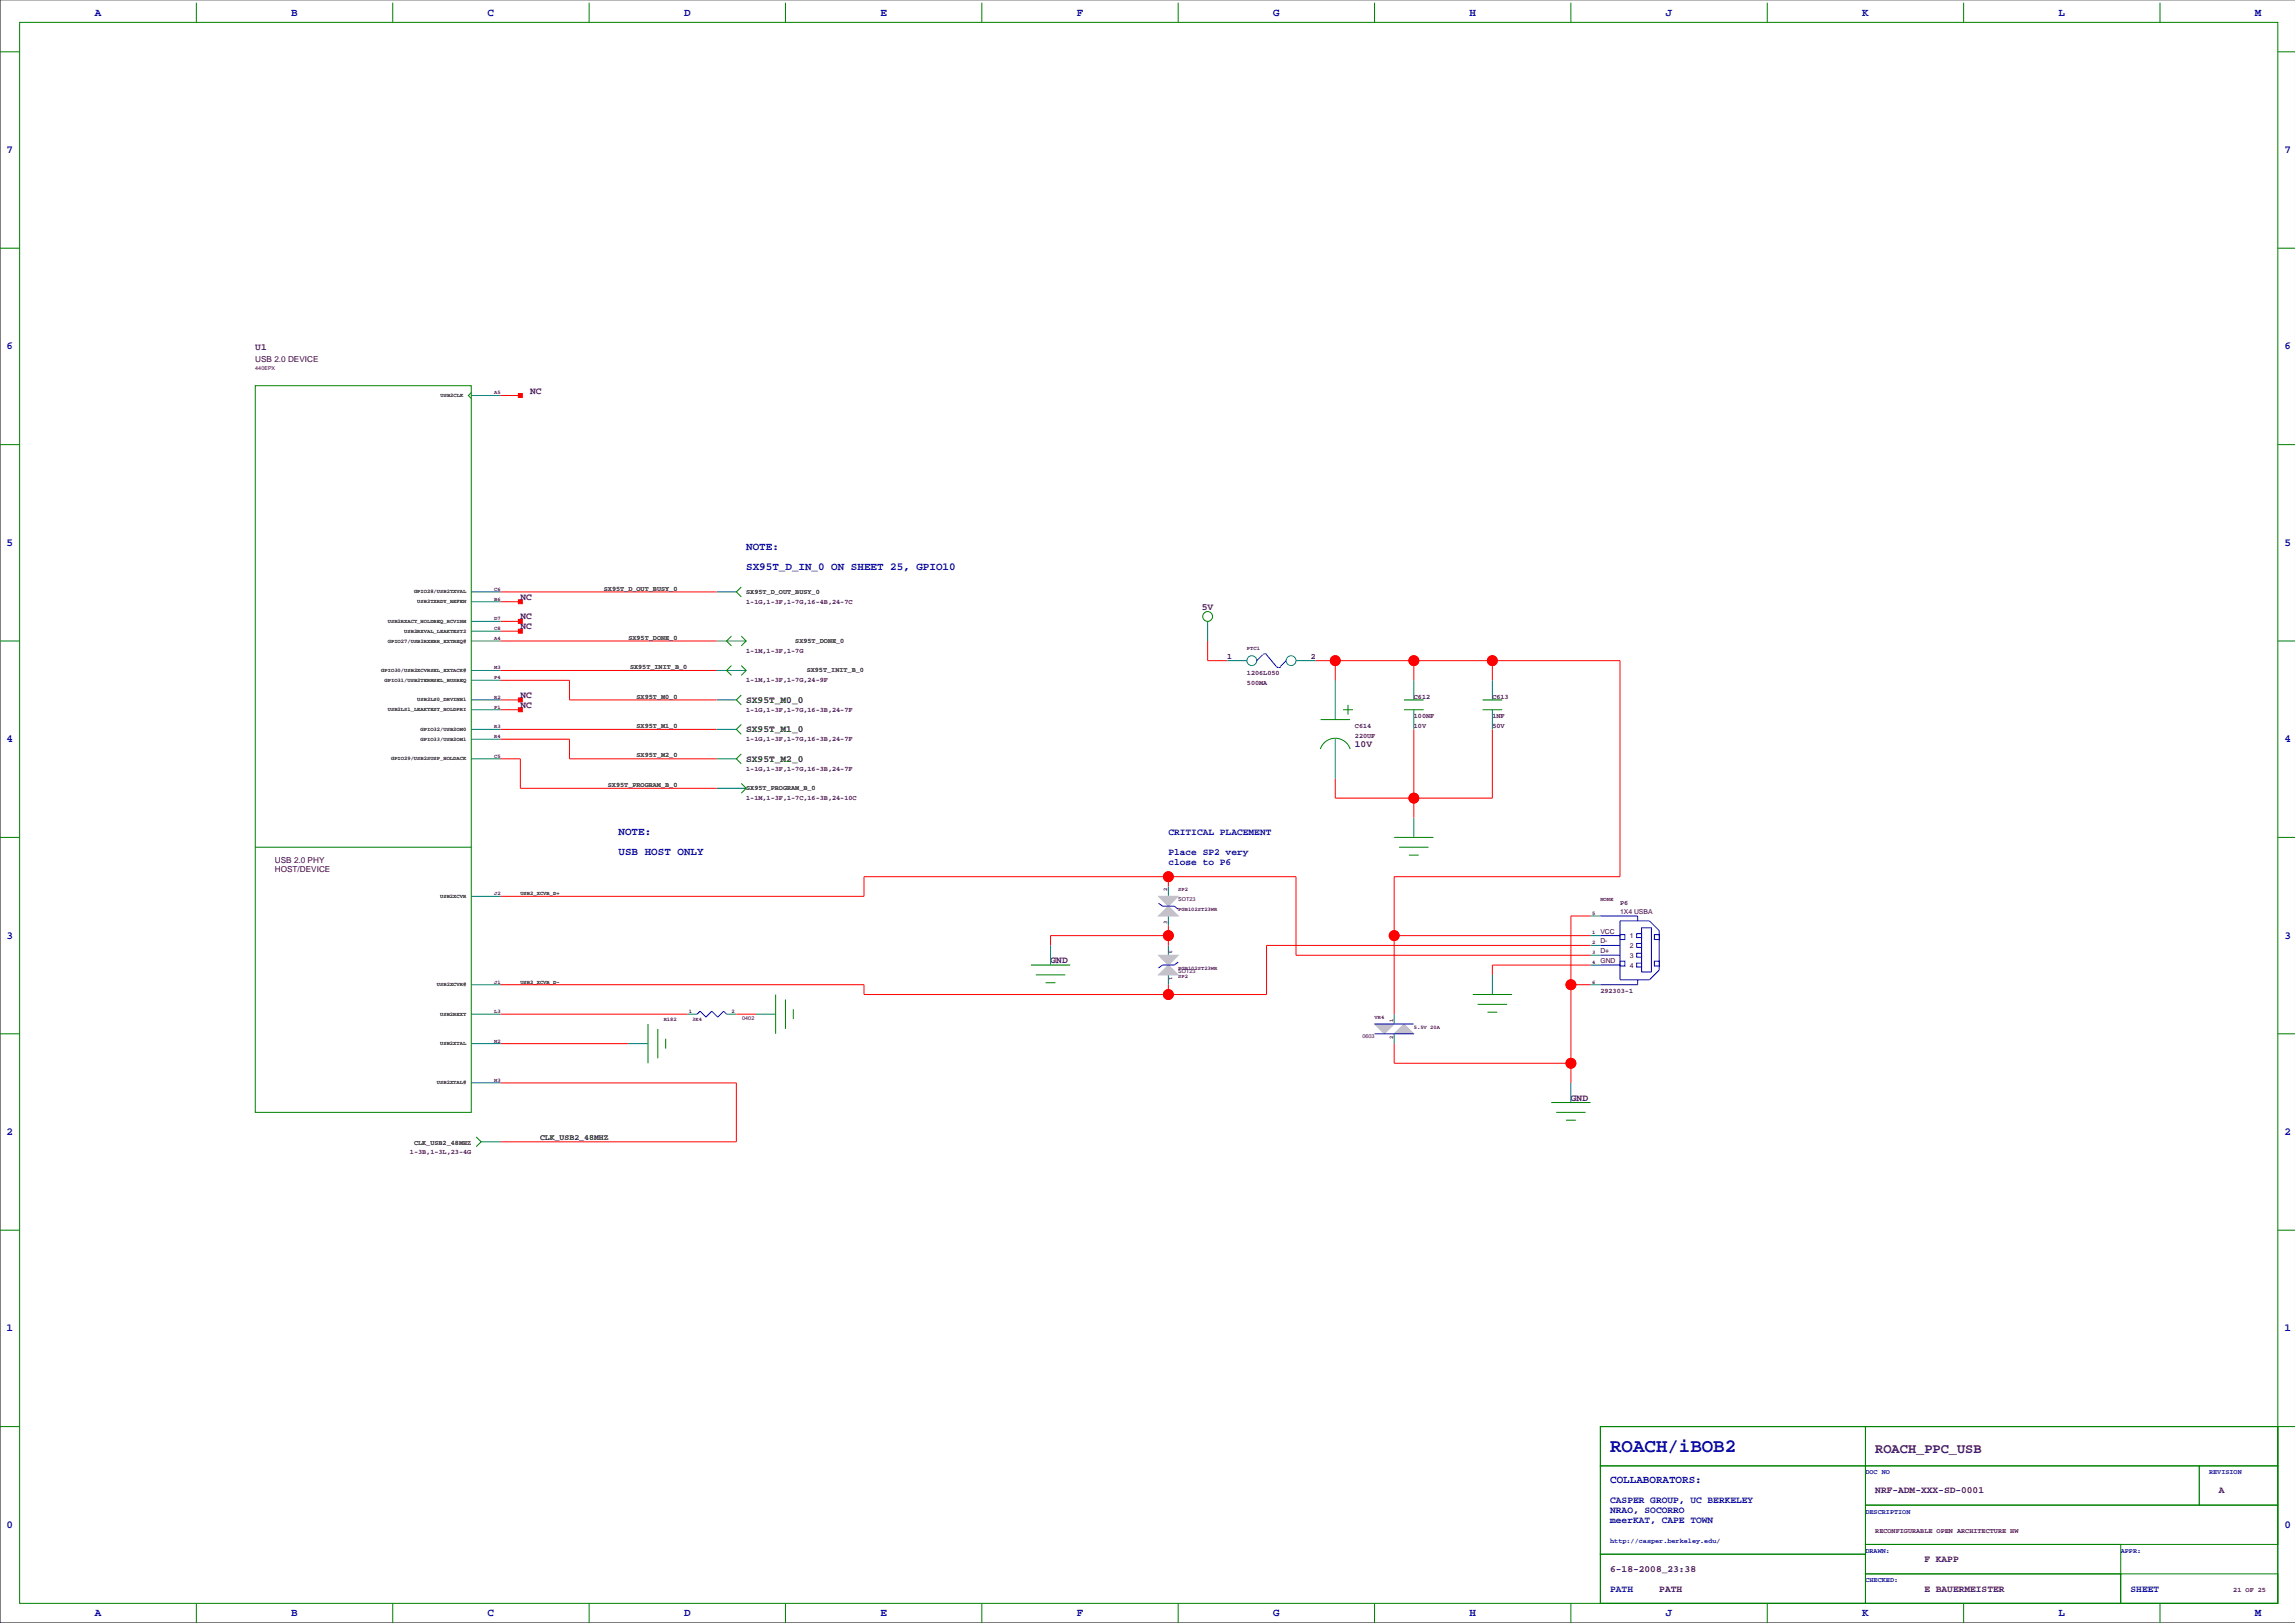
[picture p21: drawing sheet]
<svg xmlns="http://www.w3.org/2000/svg" width="594mm" height="420mm" viewBox="0 0 594 420" stroke-linecap="round" stroke-linejoin="round" font-family="sans-serif">
<defs><g id="words">
<text font-size="4.9" fill="#0000a0" x="416.6" y="375.6">ROACH/iBOB2</text>
<text font-size="3.5" fill="#400040" x="485.1" y="375.9">ROACH_PPC_USB</text>
<g font-size="2.8" fill="#0000a0">
<text x="24.6" y="4">A</text>
<text x="75.4" y="4">B</text>
<text x="126.2" y="4">C</text>
<text x="177" y="4">D</text>
<text x="227.8" y="4">E</text>
<text x="278.6" y="4">F</text>
<text x="329.4" y="4">G</text>
<text x="380.2" y="4">H</text>
<text x="431" y="4">J</text>
<text x="481.8" y="4">K</text>
<text x="532.6" y="4">L</text>
<text x="583.4" y="4">M</text>
<text x="1.7" y="39.6">7</text>
<text x="591" y="39.6">7</text>
<text x="1.7" y="90.4">6</text>
<text x="591" y="90.4">6</text>
<text x="1.7" y="141.2">5</text>
<text x="193" y="142.4">NOTE:</text>
<text x="591" y="141.2">5</text>
<text x="193" y="147.4">SX95T_D_IN_0 ON SHEET 25, GPIO10</text>
<text x="1.7" y="192">4</text>
<text x="591" y="192">4</text>
<text x="160" y="216">NOTE:</text>
<text x="160" y="221.1">USB HOST ONLY</text>
<text x="1.7" y="242.8">3</text>
<text x="591" y="242.8">3</text>
<text x="1.7" y="293.6">2</text>
<text x="591" y="293.6">2</text>
<text x="1.7" y="344.4">1</text>
<text x="591" y="344.4">1</text>
<text x="416.6" y="383.7">COLLABORATORS:</text>
<text x="1.7" y="395.2">0</text>
<text x="591" y="395.2">0</text>
<text x="24.6" y="418.1">A</text>
<text x="75.4" y="418.1">B</text>
<text x="126.2" y="418.1">C</text>
<text x="177" y="418.1">D</text>
<text x="227.8" y="418.1">E</text>
<text x="278.6" y="418.1">F</text>
<text x="329.4" y="418.1">G</text>
<text x="380.2" y="418.1">H</text>
<text x="431" y="418.1">J</text>
<text x="481.8" y="418.1">K</text>
<text x="532.6" y="418.1">L</text>
<text x="583.4" y="418.1">M</text>
</g>
<g font-size="2.5" fill="#400040">
<text x="66" y="90.6">U1</text>
<text x="137.2" y="101.8">NC</text>
<text x="134.6" y="155.1">NC</text>
<text x="134.6" y="160.2">NC</text>
<text x="310.9" y="157.7">5V</text>
<text x="134.6" y="162.8">NC</text>
<text x="134.6" y="180.5">NC</text>
<text x="134.6" y="183.1">NC</text>
<text x="350.5" y="193.2">10V</text>
<text x="271.8" y="249.1">GND</text>
<text x="406.4" y="284.7">GND</text>
<text x="485.1" y="386.3">NRF-ADM-XXX-SD-0001</text>
<text x="574" y="386.3">A</text>
<text x="416.6" y="406.6">6-18-2008_23:38</text>
<text x="497.8" y="404.1">F KAPP</text>
<text x="429.3" y="411.7">PATH</text>
<text x="497.8" y="411.7">E BAUERMEISTER</text>
</g>
<g font-size="2.5">
<text x="193" y="181.7">SX95T_M0_0</text>
<text x="193" y="189.4">SX95T_M1_0</text>
<text x="193" y="197">SX95T_M2_0</text>
</g>
<g font-size="2.5" fill="#0000a0">
<text x="302.3" y="221.2">Place SP2 very</text>
<text x="302.3" y="216.1">CRITICAL PLACEMENT</text>
<text x="302.3" y="223.7">close to P6</text>
<text x="416.6" y="388.8">CASPER GROUP, UC BERKELEY</text>
<text x="416.6" y="391.4">NRAO, SOCORRO</text>
<text x="416.6" y="393.9">meerKAT, CAPE TOWN</text>
<text x="416.6" y="411.7">PATH</text>
<text x="551.2" y="411.7">SHEET</text>
</g>
<g font-size="2.1" fill="#400040">
<text x="66" y="93.7">USB 2.0 DEVICE</text>
<text x="317.5" y="170.5">1</text>
<text x="339.1" y="170.5">2</text>
<text x="71.1" y="223.2">USB 2.0 PHY</text>
<text x="71.1" y="225.5">HOST/DEVICE</text>
</g>
<text font-size="2.1" x="139.7" y="294.9">CLK_USB2_48MHZ</text>
<g font-size="1.8">
<text x="156.2" y="152.7">SX95T_D_OUT_BUSY_0</text>
<text x="193" y="153.6">SX95T_D_OUT_BUSY_0</text>
<text x="162.6" y="165.4">SX95T_DONE_0</text>
<text x="205.7" y="166.3">SX95T_DONE_0</text>
<text x="163" y="173.1">SX95T_INIT_B_0</text>
<text x="208.7" y="173.9">SX95T_INIT_B_0</text>
<text x="164.7" y="180.7">SX95T_M0_0</text>
<text x="164.7" y="188.3">SX95T_M1_0</text>
<text x="164.7" y="195.9">SX95T_M2_0</text>
<text x="157.3" y="203.5">SX95T_PROGRAM_B_0</text>
<text x="193" y="204.4">SX95T_PROGRAM_B_0</text>
<text x="107.1" y="296.1">CLK_USB2_48MHZ</text>
</g>
<g font-size="1.8" fill="#400040">
<text x="193" y="156.1">1-1G,1-3F,1-7G,16-4B,24-7C</text>
<text x="193" y="168.8">1-1M,1-3F,1-7G</text>
<text x="193" y="176.5">1-1M,1-3F,1-7G,24-9F</text>
<text x="322.6" y="174.6">1206L050</text>
<text x="322.6" y="177.1">500MA</text>
<text x="193" y="184.1">1-1G,1-3F,1-7G,16-3B,24-7F</text>
<text x="365.8" y="180.7">C612</text>
<text x="365.8" y="185.8">100NF</text>
<text x="386.1" y="185.8">1NF</text>
<text x="386.1" y="180.7">C613</text>
<text x="193" y="191.7">1-1G,1-3F,1-7G,16-3B,24-7F</text>
<text x="350.5" y="190.8">220UF</text>
<text x="350.5" y="188.3">C614</text>
<text x="365.8" y="188.3">10V</text>
<text x="386.1" y="188.3">50V</text>
<text x="193" y="199.3">1-1G,1-3F,1-7G,16-3B,24-7F</text>
<text x="193" y="206.9">1-1M,1-3F,1-7C,16-3B,24-10C</text>
<text x="419.1" y="236.4">1X4 USBA</text>
<text x="419.1" y="234">P6</text>
<text x="414" y="244">D-</text>
<text x="414" y="241.5">VCC</text>
<text x="421.6" y="245.2">2</text>
<text x="421.6" y="242.6">1</text>
<text x="414" y="249.1">GND</text>
<text x="414" y="246.6">D+</text>
<text x="421.6" y="250.3">4</text>
<text x="421.6" y="247.7">3</text>
<text x="414" y="256.9">292303-1</text>
<text x="106" y="298.4">1-3B,1-3L,23-4G</text>
<text x="485.1" y="396.6">RECONFIGURABLE OPEN ARCHITECTURE HW</text>
<text x="577.8" y="411.8">21 OF 25</text>
</g>
<g font-size="1.8" fill="#0000a0">
<text x="482.6" y="381.3">DOC NO</text>
<text x="571.5" y="381.3">REVISION</text>
<text x="482.6" y="391.5">DESCRIPTION</text>
<text x="416.6" y="399.1">http://casper.berkeley.edu/</text>
<text x="482.6" y="401.7">DRAWN:</text>
<text x="548.6" y="401.7">APPR:</text>
<text x="482.6" y="409.3">CHECKED:</text>
</g>
<g font-size="1.4" fill="#400040">
<text x="66" y="95.8">440EPX</text>
<text x="127.8" y="102">A5</text>
<text x="127.8" y="152.8">C6</text>
<text x="127.8" y="155.4">B6</text>
<text x="127.8" y="160.4">D7</text>
<text x="127.8" y="165.5">A4</text>
<text x="127.8" y="163">C8</text>
<text x="127.8" y="173.1">M3</text>
<text x="322.6" y="168.1">PTC1</text>
<text x="127.8" y="175.7">P4</text>
<text x="127.8" y="183.3">P1</text>
<text x="127.8" y="180.8">R2</text>
<text x="127.8" y="190.9">R4</text>
<text x="127.8" y="188.4">R3</text>
<text x="127.8" y="196">C5</text>
<text x="127.8" y="231.6">J2</text>
<text x="302" y="230.6" transform="rotate(-90 302 230.6)">2</text>
<text x="304.8" y="232.9">SOT23</text>
<text x="304.8" y="230.5">SP2</text>
<text x="414" y="233.1">NONE</text>
<text x="302" y="239" transform="rotate(-90 302 239)">3</text>
<text x="304.8" y="235.6">PGB102ST23WR</text>
<text x="411.9" y="236.6">5</text>
<text x="302.4" y="245.8" transform="rotate(90 302.4 245.8)">3</text>
<text x="411.9" y="244.3">2</text>
<text x="411.9" y="241.7">1</text>
<text x="304.8" y="251.7">SOT23</text>
<text x="304.8" y="250.9">PGB102ST23WR</text>
<text x="411.9" y="249.3">4</text>
<text x="411.9" y="246.8">3</text>
<text x="127.8" y="254.4">J1</text>
<text x="302.4" y="252.6" transform="rotate(90 302.4 252.6)">1</text>
<text x="304.8" y="252.9">SP2</text>
<text x="411.9" y="254.4">6</text>
<text x="127.8" y="262">L3</text>
<text x="178.2" y="262">1</text>
<text x="189.2" y="262">2</text>
<text x="192" y="263.9">0402</text>
<text x="355.6" y="263.6">VR4</text>
<text x="127.8" y="269.7">N2</text>
<text x="171.7" y="264.1">R182</text>
<text x="179.1" y="264.1">3K4</text>
<text x="352.5" y="268.5">0603</text>
<text x="360.4" y="268.7" transform="rotate(-90 360.4 268.7)">2</text>
<text x="360.4" y="264.4" transform="rotate(-90 360.4 264.4)">1</text>
<text x="365.8" y="266.1">5.5V 20A</text>
<text x="127.8" y="279.8">N3</text>
</g>
<g font-size="1.4">
<text x="114" y="102.7">USB2CLK</text>
<text x="107.1" y="153.5">GPIO28/USB2TXVAL</text>
<text x="100.3" y="161.1">USB2RXACT_HOLDREQ_RCVINH</text>
<text x="107.9" y="156">USB2TXRDY_REFEN</text>
<text x="100.3" y="166.2">GPIO27/USB2RXERR_EXTREQ#</text>
<text x="104.6" y="163.7">USB2RXVAL_LEAKTEST2</text>
<text x="98.6" y="173.8">GPIO30/USB2XCVRSEL_EXTACK#</text>
<text x="99.5" y="176.4">GPIO31/USB2TERMSEL_BUSREQ</text>
<text x="100.3" y="184">USB2LS1_LEAKTEST_HOLDPRI</text>
<text x="107.9" y="181.4">USB2LS0_DRVINH1</text>
<text x="108.8" y="189.1">GPIO32/USB2OM0</text>
<text x="108.8" y="191.6">GPIO33/USB2OM1</text>
<text x="101.2" y="196.7">GPIO29/USB2SUSP_HOLDACK</text>
<text x="113.9" y="232.2">USB2XCVR</text>
<text x="134.6" y="231.6">USB2_XCVR_D+</text>
<text x="113" y="255.1">USB2XCVR#</text>
<text x="134.6" y="254.4">USB2_XCVR_D-</text>
<text x="113.9" y="262.7">USB2REXT</text>
<text x="113.9" y="270.3">USB2XTAL</text>
<text x="113" y="280.5">USB2XTAL#</text>
</g>
</g></defs>
<path d="M0 -.1v419.9h593.8" fill="none" stroke="#000" stroke-width=".26"/>
<g fill="none" stroke="#008080" stroke-width=".26">
<path d="M121.9 102.3h7.6M121.9 155.6h7.6M121.9 153.1h7.6M185.4 153.1h5.1M121.9 160.7h7.6M121.9 163.3h7.6M121.9 165.8h7.6M121.9 176h7.6M121.9 173.4h7.6M185.4 165.8h7.6M185.4 173.4h7.6M312.4 160.7v5.1"/>
<path d="M317.5 170.9h5.1M335.3 170.9h5.1M345.4 176v10.1M365.8 176v5M386.1 176v5M121.9 181h7.6M121.9 183.6h7.6M121.9 188.7h7.6M121.9 191.2h7.6M121.9 196.3h7.6M185.4 181h5.1M185.4 188.7h5.1"/>
<path d="M185.4 196.3h5.1M345.4 191.2v10.2M365.8 183.6v5.1M386.1 183.6v5.1M185.4 203.9h7.6M365.8 211.5v5.1M121.9 231.8h7.6M302.3 229.3v2.5M302.3 236.9v2.6M411.5 236.9h2.5M121.9 254.7h7.6M271.8 244.5v5.1"/>
<path d="M302.3 244.5v2.6M302.3 252.2v2.5M386.1 252.2v5M411.5 254.7h2.5M411.5 249.6h2.5M411.5 247.1h2.5M411.5 244.5h2.5M411.5 242h2.5M121.9 269.9h7.6M121.9 262.3h7.6M162.6 269.9h5M177.8 262.3h2.5"/>
<path d="M188 262.3h2.5M195.6 262.3h5.1M360.7 262.3v2.6M360.7 267.4v2.5M121.9 280.1h7.6M124.5 295.3h5M406.4 280.1v5.1"/>
<circle cx="323.8" cy="170.9" r="1.27"/>
<circle cx="334" cy="170.9" r="1.27"/>
</g>
<g fill="none" stroke="#008000" stroke-width=".26">
<path d="M0 13.4h5.1M5.1 5.8h584.2v408.9h-584.2zM50.8 .7v5.1M101.6 .7v5.1M152.4 .7v5.1M203.2 .7v5.1M254 .7v5.1M304.8 .7v5.1M355.6 .7v5.1M406.4 .7v5.1M457.2 .7v5.1M508 .7v5.1"/>
<path d="M558.8 .7v5.1M589.3 13.4h4.5M0 64.2h5.1M589.3 64.2h4.5M66 99.8h55.9v187.9h-55.9zM0 115h5.1M121.9 101.5l-.7 .8 .7 .8M589.3 115h4.5M191.8 151.8l-1.3 1.3 1.3 1.3M0 165.8h5.1M189.2 164.5l-1.2 1.3 1.2 1.3M189.2 172.2l-1.2 1.2 1.2 1.3"/>
<path d="M191.8 164.5l1.2 1.3-1.2 1.3M191.8 179.8l-1.3 1.2 1.3 1.3M191.8 172.2l1.2 1.2-1.2 1.3M589.3 165.8h4.5M191.8 187.4l-1.3 1.3 1.3 1.2M191.8 195l-1.3 1.3 1.3 1.3M341.6 193.8a4.1 4.1 0 0 1 3.8-2.8 4.1 4.1 0 0 1 3.9 2.8M341.6 186.1h7.6M347.5 183.6h2.5M348.7 182.3v2.6M363.2 181h5.1M363.2 183.6h5.1"/>
<path d="M383.5 181h5.1M383.5 183.6h5.1M0 216.6h5.1M66 219.1h55.9M191.8 202.6l1.2 1.3-1.2 1.3M360.7 216.6h10.1M361.9 219.1h7.7M589.3 216.6h4.5M364.5 221.2h2.5M200.7 257.2v10.2M203.2 258.5v7.6M266.7 249.6h10.2"/>
<path d="M268 252.2h7.6M270.5 254.2h2.5M381 257.2h10.2M382.3 259.8h7.6M0 267.4h5.1M167.6 264.9v10.1M170.2 266.1v7.7M172.2 268.7v2.5M205.2 261.1v2.5M384.8 261.8h2.5M589.3 267.4h4.5M123.2 294.1l1.3 1.2-1.3 1.3"/>
<path d="M401.3 285.2h10.2M402.6 287.7h7.6M405.1 289.8h2.6M0 318.2h5.1M589.3 318.2h4.5M0 369h5.1M414 369h68.6v10.2h-68.6zM414 379.2h68.6v22.8h-68.6zM414 369h175.3v45.7h-175.3zM482.6 379.2h86.4v10.1h-86.4zM482.6 369h106.7v10.2h-106.7zM569 379.2h20.3v10.1h-20.3z"/>
<path d="M589.3 369h4.5M482.6 399.5h66v7.6h-66zM482.6 389.3h106.7v10.2h-106.7zM50.8 414.7v5.1M101.6 414.7v5.1M152.4 414.7v5.1M203.2 414.7v5.1M254 414.7v5.1M304.8 414.7v5.1M355.6 414.7v5.1M406.4 414.7v5.1M414 402h68.6v12.7h-68.6z"/>
<path d="M457.2 414.7v5.1M482.6 407.1h66v7.6h-66zM508 414.7v5.1M548.6 407.1h40.7v7.6h-40.7zM558.8 414.7v5.1"/>
<circle cx="312.4" cy="159.5" r="1.27"/>
</g>
<g fill="none" stroke="#f00" stroke-width=".26">
<path d="M129.5 102.3h5.1M129.5 155.6h5.1M129.5 153.1h55.9M129.5 176h17.8v5h38.1M129.5 163.3h5.1M129.5 160.7h5.1M129.5 165.8h55.9M129.5 173.4h55.9M312.4 165.8v5.1h5.1M340.4 170.9h78.7v55.9h-58.4v35.5M345.4 170.9v5.1M365.8 170.9v5.1"/>
<path d="M386.1 170.9v5.1M129.5 183.6h5.1M129.5 181h5.1M129.5 191.2h17.8v5.1h38.1M129.5 188.7h55.9M129.5 196.3h5.1v7.6h50.8M365.8 188.7v22.8M386.1 188.7v17.7h-40.7v-5M129.5 231.8h94v-5h111.8v20.3h76.2M302.3 226.8v2.5M302.3 239.5v5M411.5 236.9h-5.1v43.2"/>
<path d="M302.3 254.7v2.5M302.3 242h-30.5v2.5M360.7 242h50.8M406.4 254.7h5.1M411.5 249.6h-25.4v2.6M411.5 244.5h-83.8v12.7h-104.2v-2.5h-94M129.5 262.3h48.3M129.5 269.9h33.1M190.5 262.3h5.1M360.7 269.9v5.1h45.7M129.5 280.1h61v15.2h-61"/>
<circle cx="345.4" cy="170.9" r="1.27"/>
<circle cx="365.8" cy="170.9" r="1.27"/>
<circle cx="386.1" cy="170.9" r="1.27"/>
<circle cx="365.8" cy="206.4" r="1.27"/>
<circle cx="302.3" cy="226.8" r="1.27"/>
<circle cx="302.3" cy="242" r="1.27"/>
<circle cx="302.3" cy="257.2" r="1.27"/>
<circle cx="360.7" cy="242" r="1.27"/>
<circle cx="406.4" cy="254.7" r="1.27"/>
<circle cx="406.4" cy="275" r="1.27"/>
</g>
<g fill="#f00" stroke="#f00" stroke-width=".26">
<path d="M134.1 183.1h1v1h-1z" fill-rule="evenodd"/>
<path d="M134.1 180.5h1v1.1h-1z" fill-rule="evenodd"/>
<path d="M134.1 162.8h1v1h-1z" fill-rule="evenodd"/>
<path d="M134.1 160.2h1v1h-1z" fill-rule="evenodd"/>
<path d="M134.1 155.1h1v1.1h-1z" fill-rule="evenodd"/>
<path d="M134.1 101.8h1v1h-1z" fill-rule="evenodd"/>
<circle cx="302.3" cy="242" r="1.27"/>
<circle cx="365.8" cy="206.4" r="1.27"/>
<circle cx="360.7" cy="242" r="1.27"/>
<circle cx="386.1" cy="170.9" r="1.27"/>
<circle cx="365.8" cy="170.9" r="1.27"/>
<circle cx="345.4" cy="170.9" r="1.27"/>
<circle cx="406.4" cy="254.7" r="1.27"/>
<circle cx="406.4" cy="275" r="1.27"/>
<circle cx="302.3" cy="226.8" r="1.27"/>
<circle cx="302.3" cy="257.2" r="1.27"/>
</g>
<g fill="#c0c0c0" stroke="#c0c0c0" stroke-width=".26">
<path d="M299.7 247.1h5.1l-2.5 2.5z" fill-rule="evenodd"/>
<path d="M299.7 252.2l2.6-2.6 2.5 2.6z" fill-rule="evenodd"/>
<path d="M299.7 236.9l2.6-2.5 2.5 2.5z" fill-rule="evenodd"/>
<path d="M299.7 231.8h5.1l-2.5 2.6z" fill-rule="evenodd"/>
<path d="M355.6 264.9h5.1l-2.6 2.5z" fill-rule="evenodd"/>
<path d="M363.2 264.9l2.6 2.5h-5.1z" fill-rule="evenodd"/>
</g>
<g fill="none" stroke="#00f" stroke-width=".26">
<path d="M326.6 169.4l-1.5 1.5M327.2 169.1l-.3 .3M327.2 169.2h.4l2.6 3.2M330.3 172.4l.4 .3M331.3 172.5l-.6 .1M332.7 170.9l-1.5 1.5M299.7 233.6l1 .8h3.1l1 .7M414 236.9h9.7v1.3M419.1 238.2h7.6l2.6 2.5v10.2l-2.6 2.5h-7.6zM424.7 240h2.5v11.4h-2.5zM304.8 248.9l-1 .7h-3.1l-1 .8M414 249.6h5.1"/>
<path d="M414 242h5.1M414 244.5h5.1M414 247.1h5.1M419.1 241.8h1.3v1.2h-1.3zM419.1 248.6h1.3v1.3h-1.3zM423.4 244h1.3v1.1h-1.3zM423.4 246.6h1.3v1h-1.3zM423.4 241.5h1.3v1h-1.3zM423.4 249.1h1.3v1h-1.3zM423.7 253.4v1.3h-9.7M428 241.8h1.3v1.2h-1.3zM428 248.6h1.3v1.3h-1.3z"/>
<path d="M180.3 262.3l.8-.7 1.5 1.5 1.5-1.5 1.6 1.5 1.5-1.5 .8 .7M355.6 267.4h10.2M355.6 264.9h10.2"/>
</g>
<use href="#words"/>
</svg>
